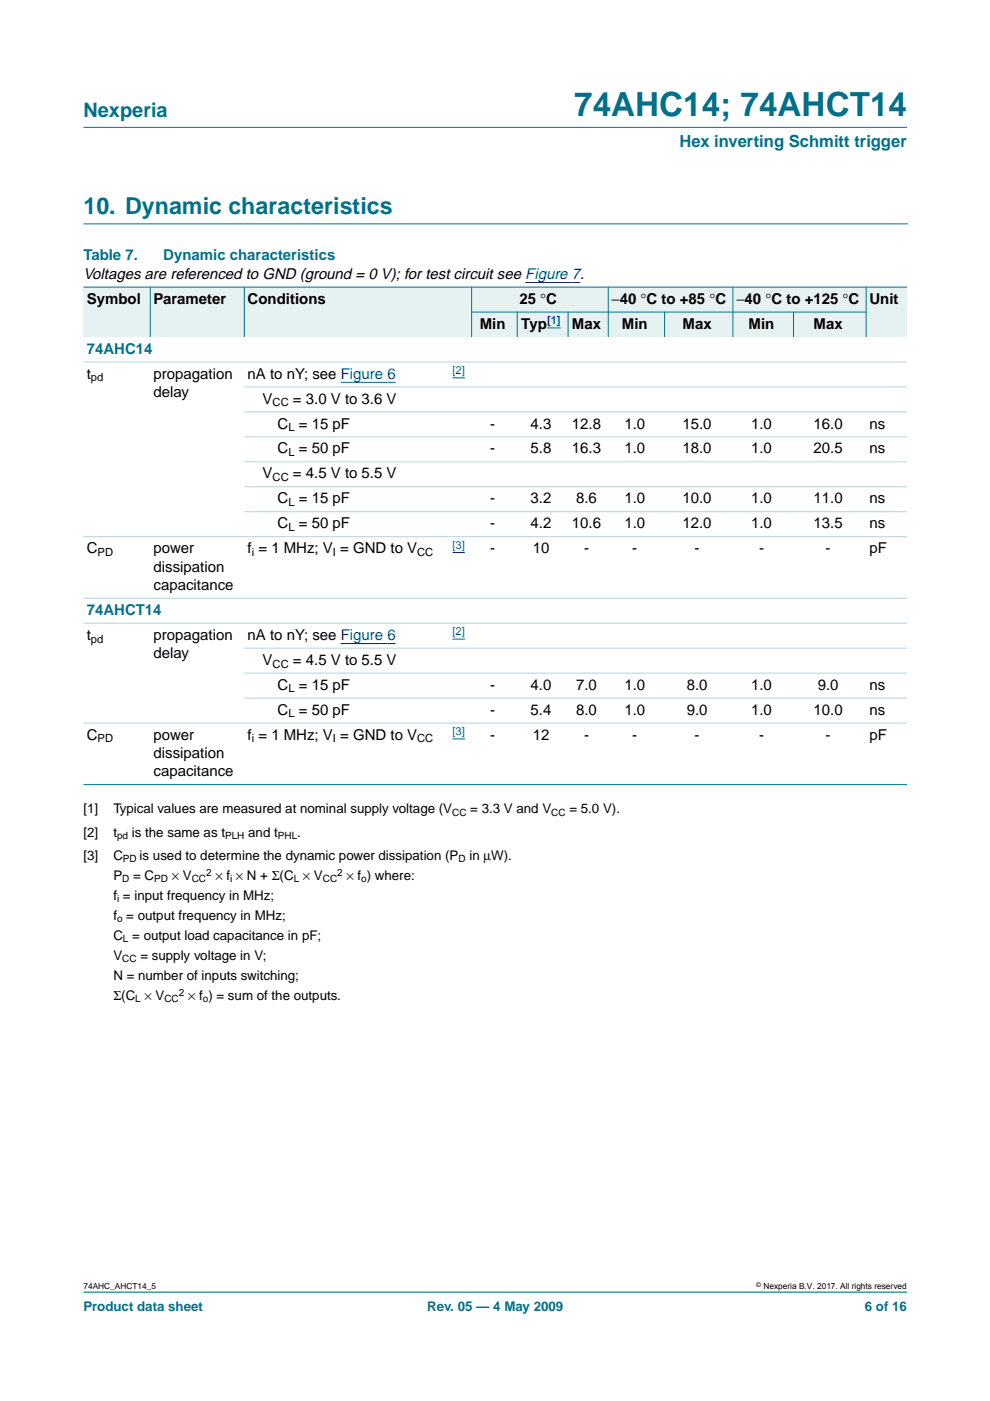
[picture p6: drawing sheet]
<svg xmlns="http://www.w3.org/2000/svg" width="210mm" height="297mm" viewBox="0 0 210 297" stroke-linecap="round" stroke-linejoin="round" font-family="sans-serif">
<defs><g id="words">
<text font-size="7.1" fill="#00708a" x="121.7" y="24.7">74AHC14; 74AHCT14</text>
<text font-size="4.9" fill="#00708a" x="17.7" y="45.5">10. Dynamic characteristics</text>
<text font-size="4.2" fill="#00708a" x="17.7" y="24.9">Nexperia</text>
<text font-size="3.5" fill="#00708a" x="144.1" y="31.1">Hex inverting Schmitt trigger</text>
<g font-size="3.2" fill="#00708a">
<text x="17.7" y="55.2">Table 7.</text>
<text x="34.6" y="55.2">Dynamic characteristics</text>
<text x="18.4" y="75">74AHC14</text>
<text x="18.4" y="130.4">74AHCT14</text>
</g>
<g font-size="3.2">
<text x="17.7" y="59.1">Voltages are referenced to GND (ground = 0 V); for test circuit see Figure 7.</text>
<text x="18.4" y="64.4">Symbol</text>
<text x="32.6" y="64.4">Parameter</text>
<text x="52.5" y="64.4">Conditions</text>
<text x="110.1" y="64.4">25 °C</text>
<text x="129.7" y="64.4">−40 °C to +85 °C</text>
<text x="156.1" y="64.4">−40 °C to +125 °C</text>
<text x="184.3" y="64.4">Unit</text>
<text x="101.7" y="69.7">Min</text>
<text x="110.5" y="69.7">Typ</text>
<text x="121.3" y="69.7">Max</text>
<text x="131.9" y="69.7">Min</text>
<text x="144.7" y="69.7">Max</text>
<text x="158.7" y="69.7">Min</text>
<text x="172.5" y="69.7">Max</text>
<text x="18.4" y="80.3">t</text>
<text x="32.6" y="80.3">propagation</text>
<text x="52.5" y="80.3">nA to nY; see Figure 6</text>
<text x="32.6" y="84.2">delay</text>
<text x="55.7" y="85.6">V</text>
<text x="62.1" y="85.6">= 3.0 V to 3.6 V</text>
<text x="58.9" y="90.9">C = 15 pF</text>
<text x="103.9" y="90.9">-</text>
<text x="112.5" y="90.9">4.3</text>
<text x="121.3" y="90.9">12.8</text>
<text x="132.4" y="90.9">1.0</text>
<text x="144.7" y="90.9">15.0</text>
<text x="159.3" y="90.9">1.0</text>
<text x="172.5" y="90.9">16.0</text>
<text x="184.3" y="90.9">ns</text>
<text x="55.7" y="101.4">V</text>
<text x="58.9" y="96.2">C = 50 pF</text>
<text x="62.1" y="101.4">= 4.5 V to 5.5 V</text>
<text x="103.9" y="96.1">-</text>
<text x="112.5" y="96.1">5.8</text>
<text x="121.3" y="96.1">16.3</text>
<text x="132.4" y="96.1">1.0</text>
<text x="144.7" y="96.1">18.0</text>
<text x="159.3" y="96.1">1.0</text>
<text x="172.5" y="96.1">20.5</text>
<text x="184.3" y="96.1">ns</text>
<text x="58.9" y="106.7">C = 15 pF</text>
<text x="103.9" y="106.7">-</text>
<text x="112.5" y="106.7">3.2</text>
<text x="122.1" y="106.7">8.6</text>
<text x="132.4" y="106.7">1.0</text>
<text x="144.7" y="106.7">10.0</text>
<text x="159.3" y="106.7">1.0</text>
<text x="172.5" y="106.7">11.0</text>
<text x="184.3" y="106.7">ns</text>
<text x="58.9" y="112">C = 50 pF</text>
<text x="103.9" y="112">-</text>
<text x="112.5" y="112">4.2</text>
<text x="121.3" y="112">10.6</text>
<text x="132.4" y="112">1.0</text>
<text x="144.7" y="112">12.0</text>
<text x="159.3" y="112">1.0</text>
<text x="172.5" y="112">13.5</text>
<text x="184.3" y="112">ns</text>
<text x="18.4" y="117.3">C</text>
<text x="32.6" y="117.3">power</text>
<text x="52.5" y="117.3">f = 1 MHz; V = GND to V</text>
<text x="103.9" y="117.3">-</text>
<text x="112.9" y="117.3">10</text>
<text x="123.8" y="117.3">-</text>
<text x="134.1" y="117.3">-</text>
<text x="147.3" y="117.3">-</text>
<text x="160.9" y="117.3">-</text>
<text x="175.1" y="117.3">-</text>
<text x="184.3" y="117.3">pF</text>
<text x="32.6" y="121.2">dissipation</text>
<text x="32.6" y="125.1">capacitance</text>
<text x="18.4" y="135.7">t</text>
<text x="32.6" y="135.7">propagation</text>
<text x="52.5" y="135.7">nA to nY; see Figure 6</text>
<text x="32.6" y="139.5">delay</text>
<text x="55.7" y="141">V</text>
<text x="62.1" y="141">= 4.5 V to 5.5 V</text>
<text x="58.9" y="146.2">C = 15 pF</text>
<text x="103.9" y="146.2">-</text>
<text x="112.5" y="146.2">4.0</text>
<text x="122.1" y="146.2">7.0</text>
<text x="132.4" y="146.2">1.0</text>
<text x="145.6" y="146.2">8.0</text>
<text x="159.3" y="146.2">1.0</text>
<text x="173.4" y="146.2">9.0</text>
<text x="184.3" y="146.2">ns</text>
<text x="58.9" y="151.5">C = 50 pF</text>
<text x="103.9" y="151.5">-</text>
<text x="112.5" y="151.5">5.4</text>
<text x="122.1" y="151.5">8.0</text>
<text x="132.4" y="151.5">1.0</text>
<text x="145.6" y="151.5">9.0</text>
<text x="159.3" y="151.5">1.0</text>
<text x="172.5" y="151.5">10.0</text>
<text x="184.3" y="151.5">ns</text>
<text x="18.4" y="156.8">C</text>
<text x="32.6" y="156.8">power</text>
<text x="32.6" y="160.7">dissipation</text>
<text x="52.5" y="156.8">f = 1 MHz; V = GND to V</text>
<text x="103.9" y="156.8">-</text>
<text x="112.9" y="156.8">12</text>
<text x="123.8" y="156.8">-</text>
<text x="134.1" y="156.8">-</text>
<text x="147.3" y="156.8">-</text>
<text x="160.9" y="156.8">-</text>
<text x="175.1" y="156.8">-</text>
<text x="184.3" y="156.8">pF</text>
<text x="32.6" y="164.6">capacitance</text>
</g>
<g font-size="2.8">
<text x="17.7" y="172.5">[1]</text>
<text x="24" y="172.5">Typical values are measured at nominal supply voltage (V</text>
<text x="99.7" y="172.5">= 3.3 V and V</text>
<text x="120.7" y="172.5">= 5.0 V).</text>
<text x="17.7" y="177.4">[2]</text>
<text x="24" y="177.4">t</text>
<text x="28" y="177.4">is the same as t</text>
<text x="52.6" y="177.4">and t</text>
<text x="63" y="177.4">.</text>
<text x="17.7" y="182.3">[3]</text>
<text x="24" y="182.3">C</text>
<text x="29.6" y="182.3">is used to determine the dynamic power dissipation (P</text>
<text x="99.5" y="182.3">in µW).</text>
<text x="24" y="190.8">f = input frequency in MHz;</text>
<text x="24" y="186.6">P</text>
<text x="28.2" y="186.6">= C</text>
<text x="36.4" y="186.6">× V</text>
<text x="45.7" y="186.6">× f × N + Σ(C × V</text>
<text x="73.5" y="186.6">× f ) where:</text>
<text x="24" y="195">f = output frequency in MHz;</text>
<text x="24" y="199.3">C = output load capacitance in pF;</text>
<text x="24" y="203.5">V</text>
<text x="29.8" y="203.5">= supply voltage in V;</text>
<text x="24" y="207.7">N = number of inputs switching;</text>
<text x="24" y="212">Σ(C × V</text>
<text x="39.9" y="212">× f ) = sum of the outputs.</text>
</g>
<g font-size="2.8" fill="#00708a">
<text x="17.7" y="278">Product data sheet</text>
<text x="90.6" y="278">Rev. 05 — 4 May 2009</text>
<text x="183.4" y="278">6 of 16</text>
</g>
<g font-size="2.4" fill="#00f">
<text x="116" y="68.7">[1]</text>
<text x="95.9" y="79.3">[2]</text>
<text x="95.9" y="116.4">[3]</text>
<text x="95.9" y="134.7">[2]</text>
<text x="95.9" y="155.9">[3]</text>
</g>
<g font-size="2.4">
<text x="19.3" y="80.8">pd</text>
<text x="57.8" y="86.1">CC</text>
<text x="61.1" y="91.4">L</text>
<text x="61.1" y="96.7">L</text>
<text x="57.8" y="102">CC</text>
<text x="61.1" y="107.3">L</text>
<text x="61.1" y="112.6">L</text>
<text x="20.7" y="117.9">PD</text>
<text x="53.4" y="117.9">i</text>
<text x="70.6" y="117.9">I</text>
<text x="88.5" y="117.9">CC</text>
<text x="19.3" y="136.2">pd</text>
<text x="57.8" y="141.5">CC</text>
<text x="61.1" y="146.8">L</text>
<text x="61.1" y="152.1">L</text>
<text x="20.7" y="157.4">PD</text>
<text x="53.4" y="157.4">i</text>
<text x="70.6" y="157.4">I</text>
<text x="88.5" y="157.4">CC</text>
</g>
<g font-size="2.1">
<text x="95.9" y="173">CC</text>
<text x="116.9" y="173">CC</text>
<text x="24.8" y="177.9">pd</text>
<text x="47.7" y="177.9">PLH</text>
<text x="58.9" y="177.9">PHL</text>
<text x="26.1" y="182.9">PD</text>
<text x="43.7" y="185.7">2</text>
<text x="71.5" y="185.7">2</text>
<text x="97.2" y="182.9">D</text>
<text x="24.8" y="191.3">i</text>
<text x="25.9" y="187.1">D</text>
<text x="32.7" y="187.1">PD</text>
<text x="40.6" y="187.1">CC</text>
<text x="48.8" y="187.1">i</text>
<text x="62.3" y="187.1">L</text>
<text x="68.4" y="187.1">CC</text>
<text x="76.6" y="187.1">o</text>
<text x="24.8" y="195.6">o</text>
<text x="26.1" y="199.8">L</text>
<text x="25.9" y="204">CC</text>
<text x="28.7" y="212.5">L</text>
<text x="34.9" y="212.5">CC</text>
<text x="37.9" y="211.1">2</text>
<text x="43" y="212.5">o</text>
</g>
<g font-size="1.8">
<text x="17.7" y="273.4">74AHC_AHCT14_5</text>
<text x="161.9" y="273.4">Nexperia B.V. 2017. All rights reserved</text>
</g>
<text font-size="1.4" x="160.4" y="272.9">©</text>
</g></defs>
<path d="M17.7 47.5h174.7M192.3 273.9h-174.6" fill="none" stroke="#00708a" stroke-width=".21"/>
<path d="M17.7 27h174.6z" fill="#00708a" stroke="#00708a" stroke-width=".21"/>
<path d="M111.4 59.9h11.6" fill="none" stroke="#00f" stroke-width=".21"/>
<g fill="#e6f2f2">
<path d="M17.7 60.9h14.2v10.6h-14.2z" fill-rule="evenodd"/>
<path d="M31.9 60.9h19.9v10.6h-19.9z" fill-rule="evenodd"/>
<path d="M51.8 60.9h48.2v10.6h-48.2z" fill-rule="evenodd"/>
<path d="M100 60.9h29v5.3h-29z" fill-rule="evenodd"/>
<path d="M129 60.9h26.4v5.3h-26.4z" fill-rule="evenodd"/>
<path d="M155.4 60.9h28.2v5.3h-28.2z" fill-rule="evenodd"/>
<path d="M183.6 60.9h8.7v10.6h-8.7z" fill-rule="evenodd"/>
<path d="M100 66.2h9.7v5.3h-9.7z" fill-rule="evenodd"/>
<path d="M109.7 66.2h10.8v5.3h-10.8z" fill-rule="evenodd"/>
</g>
<path d="M116 69.5h2.9z" fill="#00f" stroke="#00f" stroke-width=".21"/>
<g fill="#e6f2f2">
<path d="M120.5 66.2h8.5v5.3h-8.5z" fill-rule="evenodd"/>
<path d="M129 66.2h11.9v5.3h-11.9z" fill-rule="evenodd"/>
<path d="M140.9 66.2h14.5v5.3h-14.5z" fill-rule="evenodd"/>
<path d="M155.4 66.2h12.8v5.3h-12.8z" fill-rule="evenodd"/>
<path d="M168.2 66.2h15.4v5.3h-15.4z" fill-rule="evenodd"/>
</g>
<path d="M72.3 81.1h11.6M95.9 80.1h2.7M95.9 117.2h2.7M72.3 136.5h11.6M95.9 135.5h2.7M95.9 156.7h2.7" fill="none" stroke="#00f" stroke-width=".21"/>
<g fill="#00708a" stroke="#00708a" stroke-width=".21">
<path d="M31.9 60.8v10.7z"/>
<path d="M51.8 60.8v10.7z"/>
<path d="M100 60.8v10.7z"/>
<path d="M109.7 66.1v5.4z"/>
<path d="M120.5 66.1v5.4z"/>
<path d="M129 60.8v10.7z"/>
<path d="M140.9 66.1v5.4z"/>
<path d="M155.4 60.8v10.7z"/>
<path d="M168.2 66.1v5.4z"/>
<path d="M183.6 60.8v10.7z"/>
<path d="M17.7 60.9h174.6z"/>
<path d="M99.9 66.2h83.8z"/>
<path d="M17.7 166.4h174.6z"/>
</g>
<g fill="#b3d4db" stroke="#b3d4db" stroke-width=".21">
<path d="M17.7 76.7h174.6z"/>
<path d="M51.8 82h140.5z"/>
<path d="M51.8 87.3h140.5z"/>
<path d="M51.8 92.6h140.5z"/>
<path d="M51.8 97.9h140.5z"/>
<path d="M51.8 103.2h140.5z"/>
<path d="M51.8 108.5h140.5z"/>
<path d="M17.7 113.8h174.6z"/>
<path d="M17.7 126.8h174.6z"/>
<path d="M17.7 132.1h174.6z"/>
<path d="M51.8 137.4h140.5z"/>
<path d="M51.8 142.7h140.5z"/>
<path d="M51.8 148h140.5z"/>
<path d="M17.7 153.3h174.6z"/>
</g>
<use href="#words"/>
</svg>
